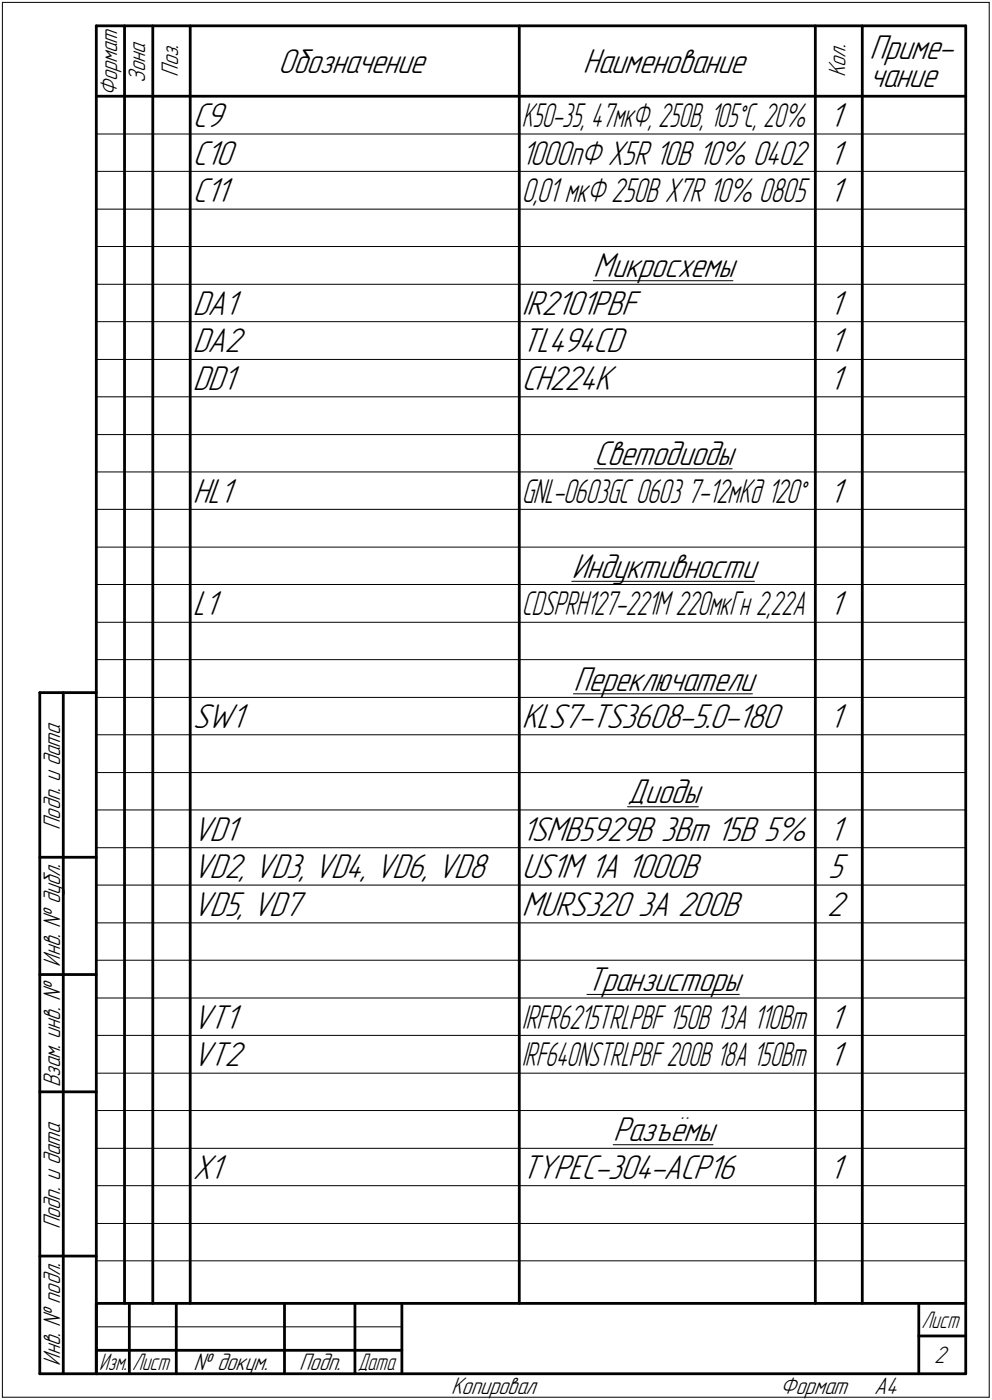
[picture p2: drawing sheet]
<svg xmlns="http://www.w3.org/2000/svg" width="211mm" height="298mm" viewBox="0 0 211 298" stroke-linecap="round" stroke-linejoin="round" font-family="sans-serif">
<defs><g id="words">
<g font-size="7.8">
<text x="59.2" y="15.5">Обозначение</text>
<text x="124" y="15.5">Наименование</text>
<text x="185" y="12.6">Приме-</text>
<text x="185" y="18.5">чание</text>
<text x="41" y="27">C9</text>
<text x="176.5" y="27">1</text>
<text x="41" y="35">C10</text>
<text x="176.5" y="35">1</text>
<text x="41" y="43">C11</text>
<text x="176.5" y="43">1</text>
<text x="126.2" y="59">Микросхемы</text>
<text x="41" y="67">DA1</text>
<text x="111" y="67">I</text>
<text x="112.1" y="67">R2101PBF</text>
<text x="176.5" y="67">1</text>
<text x="41" y="75">DA2</text>
<text x="111" y="75">TL494CD</text>
<text x="176.5" y="75">1</text>
<text x="41" y="83">DD1</text>
<text x="111" y="83">CH224K</text>
<text x="176.5" y="83">1</text>
<text x="126.4" y="99">Светодиоды</text>
<text x="41" y="107">HL1</text>
<text x="176.5" y="107">1</text>
<text x="121.6" y="123">Индуктивности</text>
<text x="41" y="131">L1</text>
<text x="176.5" y="131">1</text>
<text x="122" y="147">Переключатели</text>
<text x="41" y="155">SW1</text>
<text x="111" y="155">KLS7-TS3608-5.0-180</text>
<text x="176.5" y="155">1</text>
<text x="133.5" y="171">Диоды</text>
<text x="41" y="179">VD1</text>
<text x="111" y="179">1SMB5929B 3Вт 15В 5%</text>
<text x="176.5" y="179">1</text>
<text x="41" y="187">VD2, VD3, VD4, VD6, VD8</text>
<text x="111" y="187">US1M 1А 1000В</text>
<text x="176.2" y="187">5</text>
<text x="41" y="195">VD5, VD7</text>
<text x="111" y="195">MURS320</text>
<text x="135.7" y="195">3А 200В</text>
<text x="176" y="195">2</text>
<text x="124.9" y="211">Транзисторы</text>
<text x="41" y="219">VT1</text>
<text x="176.5" y="219">1</text>
<text x="41" y="227">VT2</text>
<text x="176.5" y="227">1</text>
<text x="130.4" y="243">Разъёмы</text>
<text x="41" y="251">X1</text>
<text x="111" y="251">TYPEC-304-ACP16</text>
<text x="176.5" y="251">1</text>
</g>
<text font-size="7.7" x="111" y="35">1000пФ X5R 10В 10% 0402</text>
<g font-size="7.6">
<text x="111" y="27">К50-35, 47мкФ, 250В, 105°C, 20%</text>
<text x="111" y="43">0,01 мкФ 250В X7R 10% 0805</text>
<text x="111" y="107">GNL-0603GC 0603</text>
<text x="146.2" y="107">7-12мКд 120°</text>
<text x="111" y="131">CDSPRH127-221M 220мкГн 2,22А</text>
<text x="111" y="219">I</text>
<text x="111.8" y="219">RFR6215TRLPBF 150В 13А 110Вт</text>
<text x="111" y="227">I</text>
<text x="111.7" y="227">RF640NSTRLPBF 200В 18А 150Вт</text>
</g>
<g font-size="5.4">
<text x="30.9" y="17.7" transform="rotate(-90 30.9 17.7)">Зона</text>
<text x="37.9" y="16.4" transform="rotate(-90 37.9 16.4)">Поз.</text>
<text x="179.9" y="16.4" transform="rotate(-90 179.9 16.4)">Кол.</text>
<text x="24.9" y="20.5" transform="rotate(-90 24.9 20.5)">Формат</text>
<text x="12.8" y="176.7" transform="rotate(-90 12.8 176.7)">Подп. и дата</text>
<text x="12.8" y="205.8" transform="rotate(-90 12.8 205.8)">Инв. № дубл.</text>
<text x="12.8" y="231.6" transform="rotate(-90 12.8 231.6)">Взам. инв. №</text>
<text x="12.8" y="261.7" transform="rotate(-90 12.8 261.7)">Подп. и дата</text>
<text x="12.8" y="290.8" transform="rotate(-90 12.8 290.8)">Инв. № подл.</text>
<text x="41.2" y="291.8">№ докум.</text>
<text x="63.6" y="291.8">Подп.</text>
<text x="198.8" y="290.3">2</text>
<text x="96" y="296.8">Копировал</text>
<text x="166" y="296.8">Формат</text>
<text x="186" y="296.8">A4</text>
</g>
<g font-size="5.3">
<text x="196.1" y="282.8">Лист</text>
<text x="21.1" y="291.8">Изм.</text>
<text x="28.1" y="291.8">Лист</text>
<text x="76.1" y="291.8">Дата</text>
</g>
</g></defs>
<g fill="none" stroke="#000" stroke-width=".21">
<path d="M.5 .5v297zM.5 .5h210zM210.5 .5v297zM20.5 28.5h185zM20.5 36.5h185zM20.5 44.5h185zM20.5 52.5h185zM126.2 59.8h29.8zM20.5 60.5h185zM20.5 68.5h185zM20.5 76.5h185zM20.5 84.5h185z"/>
<path d="M20.5 92.5h185zM126.4 99.8h29.4zM20.5 100.5h185zM20.5 108.5h185zM20.5 116.5h185zM20.5 124.5h185zM20.5 132.5h185zM121.7 123.8h38.8zM20.5 140.5h185zM20.5 148.5h185zM20.5 156.5h185zM122 147.7h38.1z"/>
<path d="M20.5 164.5h185zM20.5 172.5h185zM133.5 171.8h15.1zM20.5 180.5h185zM20.5 188.5h185zM20.5 196.5h185zM20.5 204.5h185zM20.5 212.5h185zM124.9 211.8h32.4zM20.5 220.5h185zM20.5 228.5h185zM20.5 236.5h185z"/>
<path d="M20.5 244.5h185zM20.5 252.5h185zM130.5 243.8h21.2zM20.5 260.5h185zM20.5 268.5h185zM.5 297.5h210zM20.5 282.5h65z"/>
</g>
<g fill="none" stroke="#000" stroke-width=".59">
<path d="M20.5 5.5v287zM20.5 5.5h185zM26.5 5.5v272zM32.5 5.5v272zM40.5 5.5v272zM110.5 5.5v272zM173.5 5.5v272zM183.5 5.5v272zM205.5 5.5v287zM20.5 20.5h185zM8.5 147.5v145zM8.5 147.5h12z"/>
<path d="M13.5 147.5v145zM8.5 182.5h12zM8.5 207.5h12zM8.5 232.5h12zM8.5 267.5h12zM20.5 277.5h185zM20.5 277.5v15zM27.5 277.5v15zM37.5 277.5v15zM60.5 277.5v15zM75.5 277.5v15zM85.5 277.5v15z"/>
<path d="M195.5 277.5v15zM8.5 292.5h12zM20.5 292.5h185zM20.5 287.5h7zM27.5 287.5h10zM37.5 287.5h23zM60.5 287.5h15zM75.5 287.5h10zM195.5 284.5h10z"/>
</g>
<use href="#words"/>
</svg>
